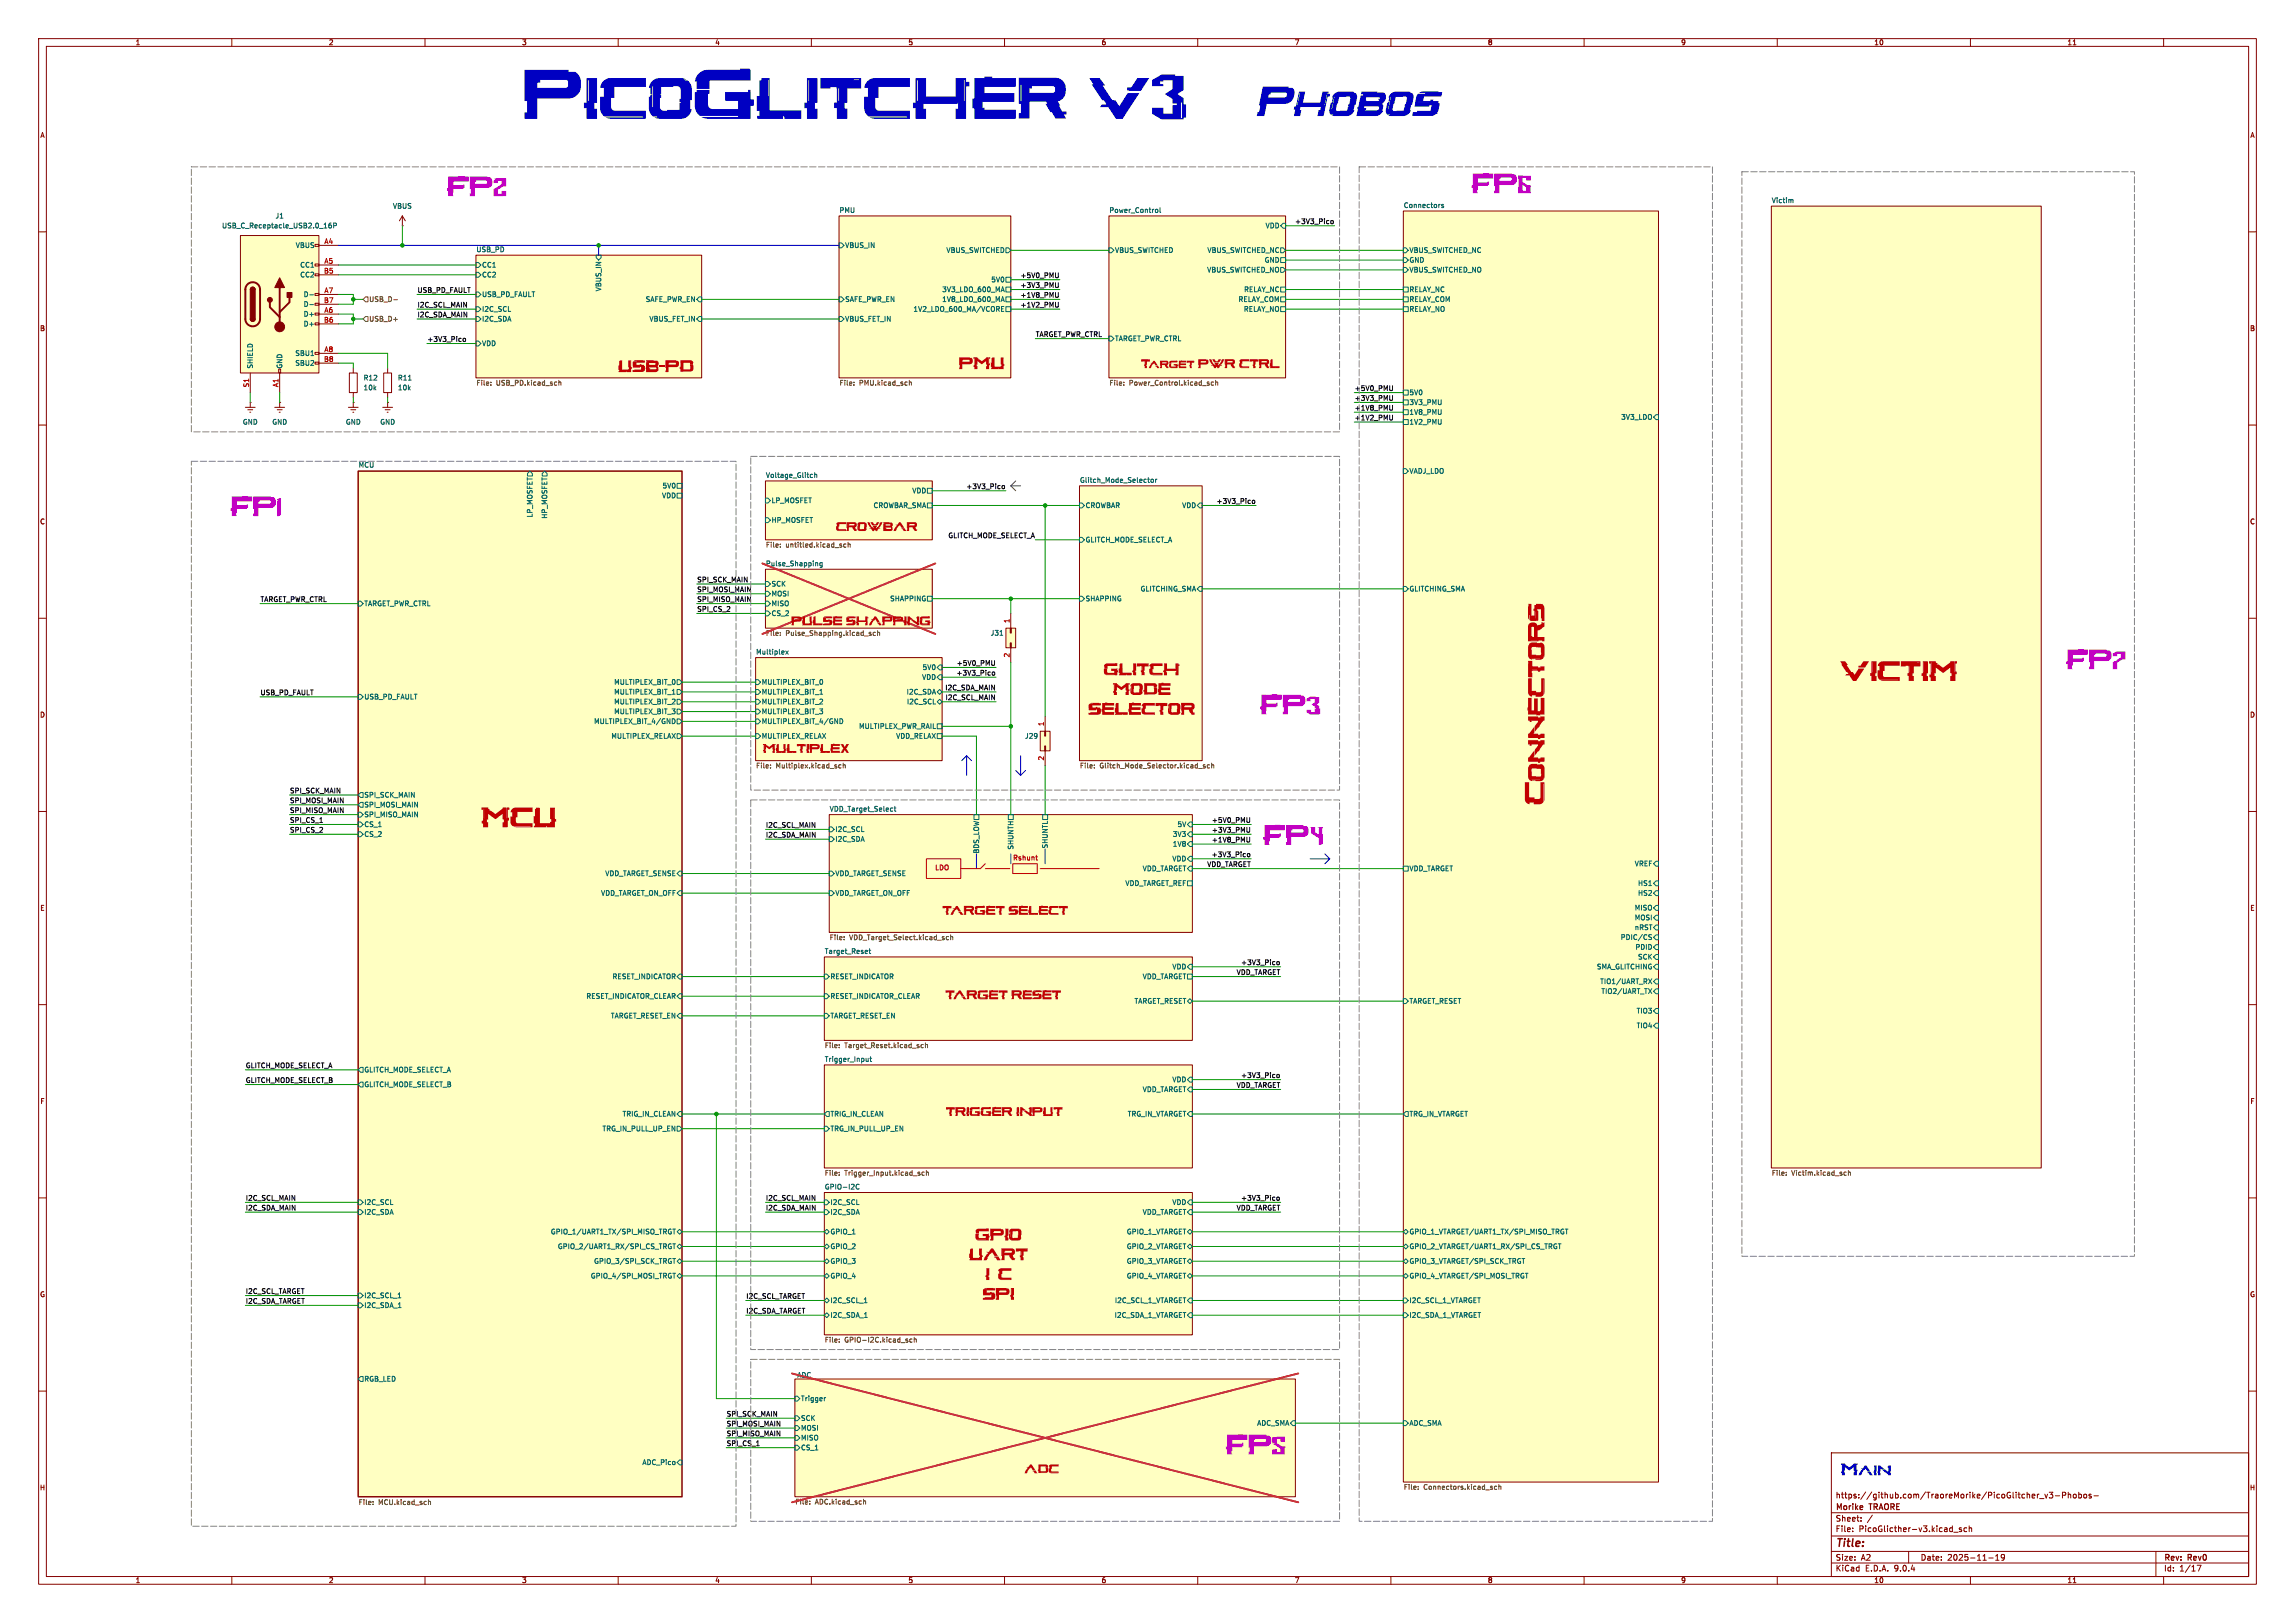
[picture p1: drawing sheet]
<svg xmlns="http://www.w3.org/2000/svg" width="297mm" height="210mm" viewBox="0 0 297 210" stroke-linecap="round" stroke-linejoin="round" font-family="sans-serif">
<defs><g id="words">
<g font-size="8.8" fill="#0000c2">
<text x="67.5" y="16.5">PicoGlitcher</text>
<text x="140.6" y="16.5">v3</text>
</g>
<text font-size="5.3" fill="#0000c2" x="162.4" y="15.7">Phobos</text>
<g font-size="3.5" fill="#c200c2">
<text x="57.7" y="25.8">FP2</text>
<text x="190.3" y="25.4">FP6</text>
<text x="29.7" y="67.2">FP1</text>
<text x="267.3" y="87">FP7</text>
<text x="162.9" y="92.9">FP3</text>
<text x="163.3" y="109.8">FP4</text>
<text x="158.5" y="188.6">FP5</text>
</g>
<g font-size="3.5" fill="#c20000">
<text x="238" y="88.6">VICTIM</text>
<text x="62.2" y="107.5">MCU</text>
<text x="200.3" y="104.2" transform="rotate(-90 200.3 104.2)">Connectors</text>
</g>
<g font-size="2.1" fill="#c20000">
<text x="79.9" y="48.4">USB-PD</text>
<text x="124" y="48">PMU</text>
<text x="142.8" y="87.6">GLITCH</text>
<text x="140.8" y="92.8">SELECTOR</text>
<text x="143.9" y="90.2">MODE</text>
<text x="126.1" y="160.8">GPIO</text>
<text x="125.3" y="163.3">UART</text>
<text x="127.1" y="168.5">SPI</text>
</g>
<text font-size="2.1" fill="#0000c2" x="238.2" y="191.2">Main</text>
<g font-size="1.6" fill="#c20000">
<text x="147.6" y="47.8">Target</text>
<text x="155" y="47.8">PWR</text>
<text x="160.3" y="47.8">CTRL</text>
<text x="108.1" y="68.9">CROWBAR</text>
<text x="102.4" y="81.1">PULSE</text>
<text x="109.4" y="81.1">SHAPPING</text>
<text x="98.7" y="97.6">MULTIPLEX</text>
<text x="121.9" y="118.6">TARGET</text>
<text x="130.5" y="118.6">SELECT</text>
<text x="122.3" y="129.5">TARGET</text>
<text x="130.8" y="129.5">RESET</text>
<text x="122.4" y="144.6">TRIGGER</text>
<text x="131.4" y="144.6">INPUT</text>
<text x="132.5" y="190.8">ADC</text>
</g>
<text font-size="1.4" fill="#840000" x="237.5" y="200.4">Title:</text>
<g font-size="1" fill="#840000">
<text x="237.5" y="197">Sheet:</text>
<text x="237.5" y="195.6">Morike</text>
<text x="237.5" y="194">https://github.com/TraoreMorike/PicoGlitcher_v3-Phobos-</text>
<text x="242" y="195.6">TRAORE</text>
<text x="237.5" y="203.4">KiCad</text>
<text x="237.5" y="202">Size:</text>
<text x="237.5" y="198.3">File:</text>
<text x="240.5" y="198.3">PicoGlicther-v3.kicad_sch</text>
<text x="240.8" y="202">A2</text>
<text x="241.4" y="203.4">E.D.A.</text>
<text x="245.2" y="203.4">9.0.4</text>
<text x="248.5" y="202">Date:</text>
<text x="252" y="202">2025-11-19</text>
<text x="280" y="202.1">Rev:</text>
<text x="280" y="203.4">Id:</text>
<text x="282" y="203.4">1/17</text>
<text x="283.2" y="202.1">Rev0</text>
</g>
<g font-size=".9" fill="#840000">
<text x="17.5" y="5.9">1</text>
<text x="42.5" y="5.9">2</text>
<text x="67.5" y="5.9">3</text>
<text x="92.5" y="5.9">4</text>
<text x="117.5" y="5.9">5</text>
<text x="142.5" y="5.9">6</text>
<text x="167.5" y="5.9">7</text>
<text x="192.5" y="5.9">8</text>
<text x="217.5" y="5.9">9</text>
<text x="242.5" y="5.9">10</text>
<text x="267.5" y="5.9">11</text>
<text x="5.2" y="17.9">A</text>
<text x="291.2" y="17.9">A</text>
<text x="5.1" y="42.9">B</text>
<text x="291.1" y="42.9">B</text>
<text x="5.1" y="67.9">C</text>
<text x="291.1" y="67.9">C</text>
<text x="5.1" y="92.9">D</text>
<text x="291.1" y="92.9">D</text>
<text x="5.2" y="117.9">E</text>
<text x="291.2" y="117.9">E</text>
<text x="5.2" y="142.9">F</text>
<text x="291.2" y="142.9">F</text>
<text x="5.1" y="167.9">G</text>
<text x="291.1" y="167.9">G</text>
<text x="5.1" y="192.9">H</text>
<text x="291.1" y="192.9">H</text>
<text x="17.5" y="204.9">1</text>
<text x="42.5" y="204.9">2</text>
<text x="67.5" y="204.9">3</text>
<text x="92.5" y="204.9">4</text>
<text x="117.5" y="204.9">5</text>
<text x="142.5" y="204.9">6</text>
<text x="167.5" y="204.9">7</text>
<text x="192.5" y="204.9">8</text>
<text x="217.5" y="204.9">9</text>
<text x="242.5" y="204.9">10</text>
<text x="267.5" y="204.9">11</text>
</g>
<g font-size=".9" fill="#006464">
<text x="28.7" y="29.6">USB_C_Receptacle_USB2.0_16P</text>
<text x="35.6" y="28.4">J1</text>
<text x="50.8" y="27.1">VBUS</text>
<text x="108.6" y="27.6">PMU</text>
<text x="143.5" y="27.6">Power_Control</text>
<text x="163.7" y="29.6">VDD</text>
<text x="181.6" y="26.9">Connectors</text>
<text x="229.2" y="26.3">Victim</text>
<text x="38.2" y="32.2">VBUS</text>
<text x="38.8" y="34.7">CC1</text>
<text x="38.8" y="36">CC2</text>
<text x="61.6" y="32.7">USB_PD</text>
<text x="62.3" y="34.7">CC1</text>
<text x="62.3" y="36">CC2</text>
<text x="109.3" y="32.2">VBUS_IN</text>
<text x="122.4" y="32.8">VBUS_SWITCHED</text>
<text x="144.2" y="32.8">VBUS_SWITCHED</text>
<text x="156.2" y="35.4">VBUS_SWITCHED_NO</text>
<text x="156.2" y="32.8">VBUS_SWITCHED_NC</text>
<text x="163.6" y="34.1">GND</text>
<text x="182.3" y="34.1">GND</text>
<text x="182.3" y="32.8">VBUS_SWITCHED_NC</text>
<text x="182.3" y="35.4">VBUS_SWITCHED_NO</text>
<text x="39.2" y="38.5">D-</text>
<text x="39.2" y="39.8">D-</text>
<text x="39.2" y="41.1">D+</text>
<text x="62.3" y="40.4">I2C_SCL</text>
<text x="62.3" y="41.7">I2C_SDA</text>
<text x="62.3" y="38.5">USB_PD_FAULT</text>
<text x="77.9" y="37.8" transform="rotate(-90 77.9 37.8)">VBUS_IN</text>
<text x="83.5" y="39.2">SAFE_PWR_EN</text>
<text x="84" y="41.7">VBUS_FET_IN</text>
<text x="109.3" y="41.7">VBUS_FET_IN</text>
<text x="109.3" y="39.2">SAFE_PWR_EN</text>
<text x="118.2" y="40.4">1V2_LDO_600_MA/VCORE</text>
<text x="121.9" y="39.2">1V8_LDO_600_MA</text>
<text x="121.9" y="37.9">3V3_LDO_600_MA</text>
<text x="128.2" y="36.6">5V0</text>
<text x="160.2" y="39.2">RELAY_COM</text>
<text x="160.9" y="40.4">RELAY_NO</text>
<text x="160.9" y="37.9">RELAY_NC</text>
<text x="182.3" y="39.2">RELAY_COM</text>
<text x="182.3" y="37.9">RELAY_NC</text>
<text x="182.3" y="40.4">RELAY_NO</text>
<text x="32.8" y="47.8" transform="rotate(-90 32.8 47.8)">SHIELD</text>
<text x="36.6" y="47.8" transform="rotate(-90 36.6 47.8)">GND</text>
<text x="38.2" y="46.2">SBU1</text>
<text x="38.2" y="47.4">SBU2</text>
<text x="39.2" y="42.3">D+</text>
<text x="62.3" y="44.9">VDD</text>
<text x="144.2" y="44.2">TARGET_PWR_CTRL</text>
<text x="47" y="50.6">10k</text>
<text x="47" y="49.3">R12</text>
<text x="51.4" y="50.6">10k</text>
<text x="51.4" y="49.3">R11</text>
<text x="182.3" y="51.2">5V0</text>
<text x="182.3" y="53.8">1V8_PMU</text>
<text x="182.3" y="52.5">3V3_PMU</text>
<text x="31.4" y="55">GND</text>
<text x="35.2" y="55">GND</text>
<text x="44.7" y="55">GND</text>
<text x="49.1" y="55">GND</text>
<text x="182.3" y="55">1V2_PMU</text>
<text x="209.7" y="54.4">3V3_LDO</text>
<text x="46.4" y="60.5">MCU</text>
<text x="85.6" y="64.6">VDD</text>
<text x="85.7" y="63.3">5V0</text>
<text x="99.1" y="61.9">Voltage_Glitch</text>
<text x="99.8" y="65.2">LP_MOSFET</text>
<text x="113" y="65.8">CROWBAR_SMA</text>
<text x="118" y="63.9">VDD</text>
<text x="139.7" y="62.5">Glitch_Mode_Selector</text>
<text x="140.4" y="65.8">CROWBAR</text>
<text x="152.9" y="65.8">VDD</text>
<text x="182.3" y="61.4">VADJ_LDO</text>
<text x="69" y="67" transform="rotate(-90 69 67)">LP_MOSFET</text>
<text x="70.9" y="67.2" transform="rotate(-90 70.9 67.2)">HP_MOSFET</text>
<text x="99.8" y="67.7">HP_MOSFET</text>
<text x="140.4" y="70.3">GLITCH_MODE_SELECT_A</text>
<text x="99.1" y="73.3">Pulse_Shapping</text>
<text x="99.8" y="77.3">MOSI</text>
<text x="99.8" y="76">SCK</text>
<text x="115.1" y="77.9">SHAPPING</text>
<text x="140.4" y="77.9">SHAPPING</text>
<text x="147.5" y="76.6">GLITCHING_SMA</text>
<text x="182.3" y="76.6">GLITCHING_SMA</text>
<text x="47.1" y="78.5">TARGET_PWR_CTRL</text>
<text x="99.8" y="79.8">CS_2</text>
<text x="99.8" y="78.5">MISO</text>
<text x="128.1" y="82.3">J31</text>
<text x="79.4" y="88.7">MULTIPLEX_BIT_0</text>
<text x="79.4" y="90">MULTIPLEX_BIT_1</text>
<text x="97.8" y="84.7">Multiplex</text>
<text x="98.5" y="88.7">MULTIPLEX_BIT_0</text>
<text x="98.5" y="90">MULTIPLEX_BIT_1</text>
<text x="117.3" y="90">I2C_SDA</text>
<text x="119.3" y="88.1">VDD</text>
<text x="119.3" y="86.8">5V0</text>
<text x="47.1" y="90.6">USB_PD_FAULT</text>
<text x="76.8" y="93.8">MULTIPLEX_BIT_4/GND</text>
<text x="79.1" y="95.7">MULTIPLEX_RELAX</text>
<text x="79.4" y="91.2">MULTIPLEX_BIT_2</text>
<text x="79.4" y="92.5">MULTIPLEX_BIT_3</text>
<text x="98.5" y="91.2">MULTIPLEX_BIT_2</text>
<text x="98.5" y="92.5">MULTIPLEX_BIT_3</text>
<text x="98.5" y="93.8">MULTIPLEX_BIT_4/GND</text>
<text x="98.5" y="95.7">MULTIPLEX_RELAX</text>
<text x="111.1" y="94.4">MULTIPLEX_PWR_RAIL</text>
<text x="115.9" y="95.7">VDD_RELAX</text>
<text x="117.3" y="91.2">I2C_SCL</text>
<text x="132.6" y="95.7">J29</text>
<text x="47.1" y="107.1">CS_1</text>
<text x="47.1" y="105.8">SPI_MISO_MAIN</text>
<text x="47.1" y="104.6">SPI_MOSI_MAIN</text>
<text x="47.1" y="103.3">SPI_SCK_MAIN</text>
<text x="107.3" y="105.1">VDD_Target_Select</text>
<text x="108" y="107.7">I2C_SCL</text>
<text x="152.3" y="107.1">5V</text>
<text x="47.1" y="108.4">CS_2</text>
<text x="78.3" y="113.5">VDD_TARGET_SENSE</text>
<text x="108" y="109">I2C_SDA</text>
<text x="108" y="113.5">VDD_TARGET_SENSE</text>
<text x="126.8" y="110.5" transform="rotate(-90 126.8 110.5)">BDS_LOW</text>
<text x="131.2" y="110" transform="rotate(-90 131.2 110)">SHUNTH</text>
<text x="135.7" y="109.8" transform="rotate(-90 135.7 109.8)">SHUNTL</text>
<text x="147.8" y="112.8">VDD_TARGET</text>
<text x="151.7" y="111.6">VDD</text>
<text x="151.7" y="109.7">1V8</text>
<text x="151.7" y="108.4">3V3</text>
<text x="182.3" y="112.8">VDD_TARGET</text>
<text x="211.5" y="112.2">VREF</text>
<text x="77.7" y="116">VDD_TARGET_ON_OFF</text>
<text x="108" y="116">VDD_TARGET_ON_OFF</text>
<text x="145.6" y="114.7">VDD_TARGET_REF</text>
<text x="211.5" y="117.9">MISO</text>
<text x="211.5" y="119.2">MOSI</text>
<text x="211.9" y="114.7">HS1</text>
<text x="211.9" y="116">HS2</text>
<text x="106.7" y="123.5">Target_Reset</text>
<text x="151.7" y="125.5">VDD</text>
<text x="206.6" y="125.5">SMA_GLITCHING</text>
<text x="209.7" y="121.7">PDIC/CS</text>
<text x="211.5" y="120.4">nRST</text>
<text x="211.6" y="123">PDID</text>
<text x="211.9" y="124.3">SCK</text>
<text x="75.8" y="129.3">RESET_INDICATOR_CLEAR</text>
<text x="79" y="131.9">TARGET_RESET_EN</text>
<text x="79.2" y="126.8">RESET_INDICATOR</text>
<text x="107.4" y="126.8">RESET_INDICATOR</text>
<text x="107.4" y="129.3">RESET_INDICATOR_CLEAR</text>
<text x="107.4" y="131.9">TARGET_RESET_EN</text>
<text x="146.8" y="130">TARGET_RESET</text>
<text x="147.8" y="126.8">VDD_TARGET</text>
<text x="182.3" y="130">TARGET_RESET</text>
<text x="207" y="127.4">TIO1/UART_RX</text>
<text x="207.2" y="128.7">TIO2/UART_TX</text>
<text x="211.7" y="131.2">TIO3</text>
<text x="106.7" y="137.4">Trigger_Input</text>
<text x="211.7" y="133.1">TIO4</text>
<text x="47.1" y="138.9">GLITCH_MODE_SELECT_A</text>
<text x="47.1" y="140.8">GLITCH_MODE_SELECT_B</text>
<text x="147.8" y="141.4">VDD_TARGET</text>
<text x="151.7" y="140.1">VDD</text>
<text x="77.9" y="146.5">TRG_IN_PULL_UP_EN</text>
<text x="80.5" y="144.6">TRIG_IN_CLEAN</text>
<text x="107.4" y="146.5">TRG_IN_PULL_UP_EN</text>
<text x="107.4" y="144.6">TRIG_IN_CLEAN</text>
<text x="145.9" y="144.6">TRG_IN_VTARGET</text>
<text x="182.3" y="144.6">TRG_IN_VTARGET</text>
<text x="106.7" y="153.9">GPIO-I2C</text>
<text x="47.1" y="156">I2C_SCL</text>
<text x="47.1" y="157.3">I2C_SDA</text>
<text x="71.2" y="159.8">GPIO_1/UART1_TX/SPI_MISO_TRGT</text>
<text x="72.1" y="161.7">GPIO_2/UART1_RX/SPI_CS_TRGT</text>
<text x="107.4" y="159.8">GPIO_1</text>
<text x="107.4" y="161.7">GPIO_2</text>
<text x="107.4" y="156">I2C_SCL</text>
<text x="107.4" y="157.3">I2C_SDA</text>
<text x="145.8" y="159.8">GPIO_1_VTARGET</text>
<text x="145.8" y="161.7">GPIO_2_VTARGET</text>
<text x="147.8" y="157.3">VDD_TARGET</text>
<text x="151.7" y="156">VDD</text>
<text x="182.3" y="159.8">GPIO_1_VTARGET/UART1_TX/SPI_MISO_TRGT</text>
<text x="182.3" y="161.7">GPIO_2_VTARGET/UART1_RX/SPI_CS_TRGT</text>
<text x="76.4" y="165.5">GPIO_4/SPI_MOSI_TRGT</text>
<text x="76.8" y="163.6">GPIO_3/SPI_SCK_TRGT</text>
<text x="107.4" y="163.6">GPIO_3</text>
<text x="107.4" y="165.5">GPIO_4</text>
<text x="145.8" y="163.6">GPIO_3_VTARGET</text>
<text x="145.8" y="165.5">GPIO_4_VTARGET</text>
<text x="182.3" y="163.6">GPIO_3_VTARGET/SPI_SCK_TRGT</text>
<text x="182.3" y="165.5">GPIO_4_VTARGET/SPI_MOSI_TRGT</text>
<text x="47.1" y="168.1">I2C_SCL_1</text>
<text x="47.1" y="169.3">I2C_SDA_1</text>
<text x="107.4" y="168.7">I2C_SCL_1</text>
<text x="107.4" y="170.6">I2C_SDA_1</text>
<text x="144.2" y="170.6">I2C_SDA_1_VTARGET</text>
<text x="144.2" y="168.7">I2C_SCL_1_VTARGET</text>
<text x="182.3" y="168.7">I2C_SCL_1_VTARGET</text>
<text x="182.3" y="170.6">I2C_SDA_1_VTARGET</text>
<text x="47.1" y="178.9">RGB_LED</text>
<text x="103.1" y="178.3">ADC</text>
<text x="103.6" y="185.2">MOSI</text>
<text x="103.6" y="183.9">SCK</text>
<text x="103.6" y="181.4">Trigger</text>
<text x="162.6" y="184.6">ADC_SMA</text>
<text x="182.3" y="184.6">ADC_SMA</text>
<text x="83.1" y="189.7">ADC_Pico</text>
<text x="103.6" y="187.8">CS_1</text>
<text x="103.6" y="186.5">MISO</text>
</g>
<g font-size=".9" fill="#0f0f0f">
<text x="167.5" y="29">+3V3_Pico</text>
<text x="54" y="39.8">I2C_SCL_MAIN</text>
<text x="54" y="37.9">USB_PD_FAULT</text>
<text x="54" y="41.1">I2C_SDA_MAIN</text>
<text x="132" y="36">+5V0_PMU</text>
<text x="132" y="37.3">+3V3_PMU</text>
<text x="132" y="38.6">+1V8_PMU</text>
<text x="132" y="39.8">+1V2_PMU</text>
<text x="55.2" y="44.3">+3V3_Pico</text>
<text x="134" y="43.6">TARGET_PWR_CTRL</text>
<text x="175.3" y="50.6">+5V0_PMU</text>
<text x="175.3" y="51.9">+3V3_PMU</text>
<text x="175.3" y="53.2">+1V8_PMU</text>
<text x="175.3" y="54.4">+1V2_PMU</text>
<text x="125" y="63.3">+3V3_Pico</text>
<text x="157.4" y="65.2">+3V3_Pico</text>
<text x="122.7" y="69.7">GLITCH_MODE_SELECT_A</text>
<text x="33.7" y="77.9">TARGET_PWR_CTRL</text>
<text x="90.2" y="76.7">SPI_MOSI_MAIN</text>
<text x="90.2" y="77.9">SPI_MISO_MAIN</text>
<text x="90.2" y="75.4">SPI_SCK_MAIN</text>
<text x="90.2" y="79.2">SPI_CS_2</text>
<text x="33.7" y="90">USB_PD_FAULT</text>
<text x="122.3" y="89.4">I2C_SDA_MAIN</text>
<text x="123.7" y="87.5">+3V3_Pico</text>
<text x="123.8" y="86.2">+5V0_PMU</text>
<text x="122.3" y="90.6">I2C_SCL_MAIN</text>
<text x="37.5" y="104">SPI_MOSI_MAIN</text>
<text x="37.5" y="107.8">SPI_CS_2</text>
<text x="37.5" y="105.2">SPI_MISO_MAIN</text>
<text x="37.5" y="106.5">SPI_CS_1</text>
<text x="37.5" y="102.7">SPI_SCK_MAIN</text>
<text x="99.1" y="107.1">I2C_SCL_MAIN</text>
<text x="156.8" y="106.5">+5V0_PMU</text>
<text x="156.8" y="107.8">+3V3_PMU</text>
<text x="99.1" y="108.4">I2C_SDA_MAIN</text>
<text x="156.2" y="112.2">VDD_TARGET</text>
<text x="156.7" y="111">+3V3_Pico</text>
<text x="156.8" y="109">+1V8_PMU</text>
<text x="160.6" y="124.9">+3V3_Pico</text>
<text x="160" y="126.2">VDD_TARGET</text>
<text x="31.7" y="138.3">GLITCH_MODE_SELECT_A</text>
<text x="31.7" y="140.2">GLITCH_MODE_SELECT_B</text>
<text x="160" y="140.8">VDD_TARGET</text>
<text x="160.6" y="139.5">+3V3_Pico</text>
<text x="31.7" y="155.4">I2C_SCL_MAIN</text>
<text x="99.1" y="155.4">I2C_SCL_MAIN</text>
<text x="160.6" y="155.4">+3V3_Pico</text>
<text x="31.7" y="156.7">I2C_SDA_MAIN</text>
<text x="99.1" y="156.7">I2C_SDA_MAIN</text>
<text x="160" y="156.7">VDD_TARGET</text>
<text x="31.7" y="167.5">I2C_SCL_TARGET</text>
<text x="31.7" y="168.7">I2C_SDA_TARGET</text>
<text x="96.5" y="168.1">I2C_SCL_TARGET</text>
<text x="96.5" y="170">I2C_SDA_TARGET</text>
<text x="94" y="185.9">SPI_MISO_MAIN</text>
<text x="94" y="183.3">SPI_SCK_MAIN</text>
<text x="94" y="184.6">SPI_MOSI_MAIN</text>
<text x="94" y="187.2">SPI_CS_1</text>
</g>
<g font-size=".9" fill="#a90000">
<text x="41.9" y="35.4">B5</text>
<text x="41.9" y="31.6">A4</text>
<text x="41.9" y="34.2">A5</text>
<text x="41.9" y="39.2">B7</text>
<text x="41.9" y="41.8">B6</text>
<text x="41.9" y="38">A7</text>
<text x="41.9" y="40.5">A6</text>
<text x="41.9" y="46.9">B8</text>
<text x="41.9" y="45.6">A8</text>
<text x="32.3" y="50.2" transform="rotate(-90 32.3 50.2)">S1</text>
<text x="36.1" y="50.2" transform="rotate(-90 36.1 50.2)">A1</text>
<text x="130.7" y="80.7" transform="rotate(-90 130.7 80.7)">1</text>
<text x="130.7" y="85.1" transform="rotate(-90 130.7 85.1)">2</text>
<text x="135.1" y="94" transform="rotate(-90 135.1 94)">1</text>
<text x="135.1" y="98.5" transform="rotate(-90 135.1 98.5)">2</text>
</g>
<g font-size=".9" fill="#725600">
<text x="47.7" y="39.2">USB_D-</text>
<text x="47.7" y="41.7">USB_D+</text>
<text x="61.6" y="50.1">File:</text>
<text x="64.2" y="50.1">USB_PD.kicad_sch</text>
<text x="108.6" y="50.1">File:</text>
<text x="111.2" y="50.1">PMU.kicad_sch</text>
<text x="143.5" y="50.1">File:</text>
<text x="146.1" y="50.1">Power_Control.kicad_sch</text>
<text x="99.1" y="71">File:</text>
<text x="101.7" y="71">untitled.kicad_sch</text>
<text x="99.1" y="82.4">File:</text>
<text x="101.7" y="82.4">Pulse_Shapping.kicad_sch</text>
<text x="97.8" y="99.6">File:</text>
<text x="100.4" y="99.6">Multiplex.kicad_sch</text>
<text x="139.7" y="99.6">File:</text>
<text x="142.3" y="99.6">Glitch_Mode_Selector.kicad_sch</text>
<text x="107.3" y="121.8">File:</text>
<text x="109.9" y="121.8">VDD_Target_Select.kicad_sch</text>
<text x="106.7" y="135.8">File:</text>
<text x="109.3" y="135.8">Target_Reset.kicad_sch</text>
<text x="106.7" y="152.3">File:</text>
<text x="109.3" y="152.3">Trigger_Input.kicad_sch</text>
<text x="229.2" y="152.3">File:</text>
<text x="231.8" y="152.3">Victim.kicad_sch</text>
<text x="106.7" y="173.9">File:</text>
<text x="109.3" y="173.9">GPIO-I2C.kicad_sch</text>
<text x="46.4" y="194.9">File:</text>
<text x="49" y="194.9">MCU.kicad_sch</text>
<text x="102.9" y="194.8">File:</text>
<text x="105.5" y="194.8">ADC.kicad_sch</text>
<text x="181.6" y="192.9">File:</text>
<text x="184.2" y="192.9">Connectors.kicad_sch</text>
</g>
<g font-size=".9" fill="#c20000">
<text x="121" y="112.7">LDO</text>
<text x="131" y="111.4">Rshunt</text>
</g>
</g></defs>
<g fill="none" stroke="#840000" stroke-width=".13">
<path d="M5 5h287v200h-287zM6 6h285v198h-285zM30 5v1M55 5v1M80 5v1M105 5v1M130 5v1M155 5v1M180 5v1M205 5v1M230 5v1M255 5v1"/>
<path d="M268.3 5.8h.4M280 5v1M5 30h1M52.1 29.2h.1M52.1 27.9l-.4 .7M52.1 27.9l.4 .7M52.1 27.9v1.3M61.6 33h29.2v15.9h-29.2zM108.6 27.9h22.2v21h-22.2zM143.5 27.9h22.9v21h-22.9zM181.6 27.3h33v164.5h-33zM229.2 26.7h35v124.4h-35z"/>
<path d="M291 30h1M5 55h1M45.1 52.7h1.3M45.4 53h.6M45.7 53.3h.1M45.7 52.1h.1M45.7 52.1v.6M291 55h1M99.1 73.7h21.5v7.6h-21.5zM99.1 62.2h21.5v7.7h-21.5zM139.7 62.9h15.9v35.5h-15.9zM5 80h1"/>
<path d="M97.8 85.1h24.1v13.3h-24.1zM291 80h1M5 105h1M107.3 105.4h47v15.3h-47zM291 105h1M5 130h1M106.7 123.8h47.6v10.8h-47.6zM106.7 137.8h47.6v13.3h-47.6zM291 130h1M5 155h1M106.7 154.3h47.6v18.4h-47.6zM291 155h1"/>
<path d="M102.9 178.4h64.7v15.3h-64.7zM5 180h1M237 188h54v16h-54zM237 198.7h54M237 195.7h54M239.8 198.1v.1M239.8 197.7v.1M240.8 196.8h.1M240.8 196.4h.1M242.3 196.1l-.6 .9M252.8 198.3h.6M253.8 197.7h-.1l-.1 .1v.1l.2 .1v.2h-.2"/>
<path d="M254.5 197.7h-.2l-.1 .1v.4h.3M254.8 197.8l.3-.1 .1 .5M254.8 197.4v.8M263.9 193.9h.6M264.6 193.3l.2 .5 .2-.5M265.2 193.1h.5l-.3 .3h.2v.4h-.1h-.3M266 193.6h.6M266.9 193.5l.4-.1v-.2l-.4-.1v.7M267.7 193.1v.7M267.7 193.4h.2l.1 .4M268.3 193.4l.1-.1 .3 .1-.1 .4h-.3zM269 193.4l.2-.1 .2 .2-.1 .3h-.3"/>
<path d="M269 193.1v.7M269.7 193.4l.1-.1 .2 .1v.4h-.3zM270.6 193.4l-.2-.1-.1 .1 .1 .2h.2v.2h-.3M271 193.6h.6M291 180h1M30 204v1M55 204v1M80 204v1M105 204v1M130 204v1M155 204v1M180 204v1"/>
<path d="M205 204v1M230 204v1M237 202.2h54M237 200.7h54M247 200.7v1.5M255 204v1M257.4 201.6h.5M258.3 201.9h.4M258.3 201.4l.2-.3v.8M259.4 201.5l-.1 .1h-.2l-.1-.4 .3-.1 .1 .2v.4l-.1 .2h-.2M268.3 204.8h.4M279 200.7v3.3"/>
<path d="M280 204v1M284.3 202.5h.5l-.3 .8"/>
</g>
<g fill="#ffffc2" stroke="#ffffc2" stroke-width=".13">
<path d="M102.9 178.4h64.7v15.3h-64.7z"/>
<path d="M99.1 73.7h21.5v7.6h-21.5z"/>
<path d="M99.1 62.2h21.5v7.7h-21.5z"/>
<path d="M106.7 123.8h47.6v10.8h-47.6z"/>
<path d="M139.7 62.9h15.9v35.5h-15.9z"/>
<path d="M97.8 85.1h24.1v13.3h-24.1z"/>
<path d="M46.4 61h41.9v132.7h-41.9z"/>
<path d="M61.6 33h29.2v15.9h-29.2z"/>
<path d="M143.5 27.9h22.9v21h-22.9z"/>
<path d="M108.6 27.9h22.2v21h-22.2z"/>
<path d="M106.7 137.8h47.6v13.3h-47.6z"/>
<path d="M107.3 105.4h47v15.3h-47z"/>
<path d="M106.7 154.3h47.6v18.4h-47.6z"/>
<path d="M181.6 27.3h33v164.5h-33z"/>
<path d="M229.2 26.7h35v124.4h-35z"/>
</g>
<path d="M98.7 72.9l22.3 9.1M121 72.9l-22.3 9.1M102.5 177.7l65.5 16.7M168 177.7l-65.5 16.7" fill="none" stroke="#e12e31" stroke-width=".23"/>
<g fill="none" stroke="#006464" stroke-width=".13">
<path d="M61.6 34h.3l.3 .3-.3 .3h-.3zM61.6 35.2h.3l.3 .4-.3 .3h-.3zM61.6 39.7h.3l.3 .3-.3 .3h-.3zM61.6 37.8h.3l.3 .3-.3 .3h-.3zM77.2 33h.6v.3l-.3 .4-.3-.4zM90.5 38.4h.3v.7h-.3l-.3-.4zM108.6 31.4h.3l.3 .4-.3 .3h-.3zM108.6 38.4h.3l.3 .3-.3 .4h-.3zM129.6 40h.2M129.6 38.8h.3M129.6 37.6h.3M129.8 38.4l.2 .6"/>
<path d="M129.8 37.1l.2 .7M129.9 39.7h-.3v.6h.3M130.2 32.1h.3l.3 .3-.3 .3h-.3zM130.2 35.9h.6v.6h-.6zM130.2 39.7h.6v.6h-.6zM130.2 38.4h.6v.7h-.6zM130.2 37.1h.6v.7h-.6zM143.5 32.1h.3l.3 .3-.3 .3h-.3zM149.6 27.1h.1l.1 .1v.2l-.2 .1M150.1 26.9v.5l.1 .1M165.7 33.3h.7v.7h-.7zM165.7 38.4h.7v.7h-.7z"/>
<path d="M165.7 37.1h.7v.7h-.7zM165.7 39.7h.7v.6h-.7zM165.7 32.1h.4l.3 .3-.3 .3h-.4zM165.7 34.6h.4l.3 .3-.3 .3h-.4zM166.1 28.9h.3v.6h-.3l-.4-.3zM181.6 33.3h.3l.3 .4-.3 .3h-.3zM181.6 38.4h.6v.7h-.6zM181.6 37.1h.6v.7h-.6zM181.6 39.7h.6v.6h-.6zM181.6 32.1h.3l.3 .3-.3 .3h-.3zM181.6 34.6h.3l.3 .3-.3 .3h-.3zM186.8 26.5l-.2-.1v.1l.2 .2v.1h-.2"/>
<path d="M231.9 25.8l.1 .1v.3M61.6 41h.3l.3 .3-.3 .3h-.3zM61.6 44.1h.3l.3 .4-.3 .3h-.3zM90.5 41h.3v.6h-.3l-.3-.3zM108.6 41h.3l.3 .3-.3 .3h-.3zM143.5 43.5h.3l.3 .3-.3 .3h-.3zM181.6 50.5h.6v.6h-.6zM181.6 54.3h.6v.6h-.6zM181.6 53h.6v.7h-.6zM181.6 51.8h.6v.6h-.6zM214.3 53.7h.3v.6h-.3l-.3-.3zM46.4 77.8h.3l.3 .3-.3 .3h-.3z"/>
<path d="M68.6 61l.3 .3v.3h-.6v-.3zM70.2 61.3l.3-.3 .3 .3v.3h-.6zM87.6 62.5h.7v.7h-.7zM87.6 63.8h.7v.7h-.7zM99.1 79.1h.3l.3 .3-.3 .3h-.3zM99.1 77.8h.3l.3 .3-.3 .3h-.3zM99.1 76.5h.3l.3 .3-.3 .4h-.3zM99.1 75.2h.3l.3 .4-.3 .3h-.3zM99.1 67h.3l.3 .3-.3 .3h-.3zM99.1 64.5h.3l.3 .3-.3 .3h-.3zM105 61.4h.2M105.2 61.8h-.2"/>
<path d="M105.4 61.4h.3v.4M105.4 61.2v.6M105.7 72.8l.1 .1v.3M106.4 72.8v.5l-.1 .1h-.2M106.4 72.8h-.2l-.1 .1 .1 .3h.2M120 77.2h.6v.6h-.6zM120 65.1h.6v.6h-.6zM120 63.2h.6v.6h-.6zM139.7 65.1h.3l.3 .3-.3 .3h-.3zM139.7 69.5h.3l.3 .4-.3 .3h-.3zM139.7 77.2h.3l.3 .3-.3 .3h-.3zM148.5 62h.3"/>
<path d="M148.7 62.4h.1M149 62.1h.2v.3h-.2zM149.5 62v.4M149.7 62l-.2 .1M154.9 76.2l.4-.3h.3v.6h-.3zM154.9 65.4l.4-.3h.3v.6h-.3zM181.6 60.6h.3l.3 .4-.3 .3h-.3zM181.6 75.9h.3l.3 .3-.3 .3h-.3zM46.4 89.9h.3l.3 .3-.3 .3h-.3zM87 93a.32 .32 0 0 1 .4 .3 .32 .32 0 0 1-.4 .3M87 89.8h.4M87.6 87.9h.3l.4 .4-.4 .3h-.3z"/>
<path d="M87.6 89.2h.3l.4 .3-.4 .4h-.3zM87.6 90.5h.3l.4 .3-.4 .3h-.3zM87.6 91.8h.3l.4 .3-.4 .3h-.3zM87.6 93h.3l.4 .3-.4 .4h-.3zM87.6 94.9h.3l.4 .4-.4 .3h-.3zM97.8 87.9h.3l.3 .4-.3 .3h-.3zM97.8 89.2h.3l.3 .3-.3 .4h-.3zM97.8 90.5h.3l.3 .3-.3 .3h-.3zM97.8 91.8h.3l.3 .3-.3 .3h-.3zM97.8 93h.3l.3 .3-.3 .4h-.3zM97.8 94.9h.3l.3 .4-.3 .3h-.3zM101.7 84.2l.3 .5"/>
<path d="M102 84.2l-.3 .5M106.1 89.8h.4M108.7 93a.32 .32 0 0 1 .4 .3 .32 .32 0 0 1-.4 .3M121.3 90.8l.3-.3 .3 .3-.3 .3zM121.3 89.5l.3-.3 .3 .3-.3 .4zM121.3 93.7h.6v.6h-.6zM121.3 94.9h.6v.7h-.6zM121.6 86h.3v.7h-.3l-.3-.3zM121.6 87.3h.3v.6h-.3l-.3-.3zM46.4 106.4h.3l.3 .3-.3 .3h-.3zM46.4 107.6h.3l.3 .4-.3 .3h-.3zM46.4 105.1h.3l.3 .3-.3 .3h-.3z"/>
<path d="M46.7 103.8h.3v.7h-.3l-.3-.4zM46.7 102.6h.3v.6h-.3l-.3-.3zM87.6 113l.3-.3h.4v.6h-.4zM87.9 115.3h.4v.6h-.4l-.3-.3zM107.3 107h.3l.3 .3-.3 .3h-.3zM107.3 108.3h.3l.3 .3-.3 .3h-.3zM107.3 115.3h.3l.3 .3-.3 .3h-.3zM107.3 112.7h.3l.3 .3-.3 .3h-.3zM115.5 104.5v.1M115.5 104.9v.1M115.7 104.5h.3M115.8 104.3v.6l.2 .1"/>
<path d="M126 105.4h.7v.6h-.7zM130.5 105.4h.6v.6h-.6zM134.9 105.4h.7v.6h-.7zM153.7 114h.6v.6h-.6zM154 108.9h.3v.6h-.3l-.3-.3zM154 107.6h.3v.7h-.3l-.3-.3zM154 106.4h.3v.6h-.3l-.3-.3zM154 110.8h.3v.6h-.3l-.3-.3zM154 112.1h.3v.6h-.3l-.3-.3zM181.6 112.1h.6v.6h-.6zM214.3 114h.3v.6h-.3l-.3-.3zM214.3 115.3h.3v.6h-.3l-.3-.3z"/>
<path d="M214.3 117.2h.3v.6h-.3l-.3-.3zM214.3 118.4h.3v.7h-.3l-.3-.4zM214.3 119.7h.3v.6h-.3l-.3-.3zM214.3 111.4h.3v.7h-.3l-.3-.3zM46.7 138.1h.3v.6h-.3l-.3-.3zM87.6 131.4l.3-.3h.4v.7h-.4zM87.9 126h.4v.7h-.4l-.3-.3zM87.9 128.6h.4v.6h-.4l-.3-.3zM106.7 126h.3l.3 .4-.3 .3h-.3zM106.7 128.6h.3l.3 .3-.3 .3h-.3zM106.7 131.1h.3l.3 .3-.3 .4h-.3zM112.4 136.9v.5"/>
<path d="M112.4 137.3l-.2 .1M112.4 123h.3M112.5 122.8v.5l.2 .1M112.6 136.9h.2M112.7 136.7v.6l.1 .1M153.7 129.5l.3-.3 .3 .3-.3 .4zM153.7 126h.6v.7h-.6zM154 124.8h.3v.6h-.3l-.3-.3zM154 139.4h.3v.6h-.3l-.3-.3zM181.6 129.2h.3l.3 .3-.3 .4h-.3zM213.3 126.7l.5 .6M213.3 127.9l.5 .7"/>
<path d="M213.5 121.2l.2 .1v.2l-.2 .1M213.5 120.9l.2 .1M213.8 126.7l-.5 .6M213.8 127.9l-.5 .7M214.3 121h.3v.6h-.3l-.3-.3zM214.3 122.2h.3v.7h-.3l-.3-.3zM214.3 123.5h.3v.6h-.3l-.3-.3zM214.3 124.8h.3v.6h-.3l-.3-.3zM214.3 126.7h.3v.6h-.3l-.3-.3zM214.3 128h.3v.6h-.3l-.3-.3zM214.3 130.5h.3v.6h-.3l-.3-.3zM214.3 132.4h.3v.6h-.3l-.3-.3z"/>
<path d="M46.4 155.3h.3l.3 .3-.3 .3h-.3zM46.4 156.5h.3l.3 .3-.3 .4h-.3zM46.7 140h.3v.7h-.3l-.3-.4zM86.8 159.4h.1v.2l-.1 .1M86.8 159v.1M87.1 159h.3M87.2 159v.7M87.6 145.7h.3l.4 .4-.4 .3h-.3zM87.6 159.4l.3-.3 .4 .3-.4 .3zM87.9 143.8h.4v.7h-.4l-.3-.4zM106.7 145.7h.3l.3 .4-.3 .3h-.3zM106.7 159.4l.3-.3 .3 .3-.3 .3z"/>
<path d="M106.7 155.3h.3l.3 .3-.3 .3h-.3zM106.7 156.5h.3l.3 .3-.3 .4h-.3zM107 143.8h.3v.7h-.3l-.3-.4zM110.8 153.7l.2 .2 .2-.1M111.2 153.3l-.2-.1-.2 .2M153.7 159.4l.3-.3 .3 .3-.3 .3zM154 143.8h.3v.7h-.3l-.3-.4zM154 140.7h.3v.6h-.3l-.3-.3zM154 155.3h.3v.6h-.3l-.3-.3zM154 156.5h.3v.7h-.3l-.3-.4zM181.6 159.4l.3-.3 .3 .3-.3 .3zM181.9 143.8h.3v.7h-.3l-.3-.4z"/>
<path d="M202.6 159h.3M202.7 159v.7M46.4 167.3h.3l.3 .3-.3 .4h-.3zM46.4 168.6h.3l.3 .3-.3 .3h-.3zM46.7 178.1h.3v.7h-.3l-.3-.4zM51.5 167.9h.4M51.6 169.2h.3M86.7 160.9l.1 .1M86.8 161.3h.1v.2l-.1 .1M87.1 160.9h.3M87.1 162.8h.3M87.1 164.8h.3"/>
<path d="M87.2 160.9v.7M87.2 162.8v.7M87.2 164.8v.6M87.6 161.3l.3-.3 .4 .3-.4 .3zM87.6 163.2l.3-.3 .4 .3-.4 .3zM87.6 165.1l.3-.3 .4 .3-.4 .3zM106.7 161.3l.3-.3 .3 .3-.3 .3zM106.7 163.2l.3-.3 .3 .3-.3 .3zM106.7 165.1l.3-.3 .3 .3-.3 .3zM106.7 168.3l.3-.3 .3 .3-.3 .3zM106.7 170.2l.3-.3 .3 .3-.3 .3zM111.8 168.6h.4"/>
<path d="M111.9 170.5h.3M153.7 161.3l.3-.3 .3 .3-.3 .3zM153.7 163.2l.3-.3 .3 .3-.3 .3zM153.7 165.1l.3-.3 .3 .3-.3 .3zM154 168h.3v.6h-.3l-.3-.3zM154 169.9h.3v.6h-.3l-.3-.3zM181.6 168h.3l.3 .3-.3 .3h-.3zM181.6 169.9h.3l.3 .3-.3 .3h-.3zM181.6 161.3l.3-.3 .3 .3-.3 .3zM181.6 163.2l.3-.3 .3 .3-.3 .3zM181.6 165.1l.3-.3 .3 .3-.3 .3zM201.7 160.9h.3"/>
<path d="M201.8 160.9v.7M87.6 189.2l.3-.3h.4v.6h-.4zM102.9 187h.3l.3 .3-.3 .3h-.3zM102.9 185.7h.3l.3 .4-.3 .3h-.3zM102.9 184.5h.3l.3 .3-.3 .3h-.3zM102.9 183.2h.3l.3 .3-.3 .3h-.3zM102.9 180.7h.3l.3 .3-.3 .3h-.3zM106.9 180.8l-.2 .1M167.3 183.8h.3v.7h-.3l-.3-.3zM181.6 183.8h.3l.3 .4-.3 .3h-.3z"/>
</g>
<g fill="none" stroke="#725600" stroke-width=".13">
<path d="M63.5 49.8h.1M63.5 49.5h.1M72.3 49.2v.6M72.3 49.5h.3v.3M110.5 49.8h.1M110.5 49.5h.1M117.7 49.5h.2v.3M117.7 49.2v.6M145.4 49.5h.1M145.4 49.8h.1M156.3 49.4l.2 .1M156.3 49.6l.2 .2h-.2"/>
<path d="M157 49.5l-.1-.1-.2 .1 .1 .3h.2M157.3 49.5h.3v.3M157.3 49.2v.6M101 70.4v.1M101 70.7v.1M109.5 70.4h-.2l-.1 .1v.3h.3M109.8 70.4h.2v.4M109.8 70.2v.6M99.7 99.3v.1M99.7 99h.1M101 82.2h.1M101 81.8v.1"/>
<path d="M108.8 99h-.1l-.2 .1 .1 .2h.2M109.1 99h.3v.4M109.1 98.7v.7M112.5 82l.2 .1-.2 .1M112.5 81.8h.2M113.3 81.8h-.2l-.1 .1v.3h.3M113.6 81.9l.2-.1v.4M113.6 81.6v.6M141.6 99.3v.1M141.6 99h.1M155.1 99.4h.5M156 99h-.2h-.1l.3 .2v.1h-.3"/>
<path d="M156.5 99h-.1l-.2 .1 .1 .2h.2M156.8 99h.2l.1 .4M156.8 98.7v.7M108.6 135.5v.1M108.6 135.2h.1M109.2 121.5v.1M109.2 121.2v.1M119.5 135.2h-.2l-.1 .1v.2h.3M119.8 135.2h.2v.4M119.8 134.9v.7M122.8 121.2h-.2l-.1 .1v.3h.3M123 121.2h.3v.4"/>
<path d="M123 121v.6M108.6 151.7v.1M108.6 152v.1M119 151.9l.1 .1-.1 .1M119 151.7h.1M119.6 151.7h-.2l-.1 .1 .1 .3h.2M119.9 151.7h.2l.1 .4M119.9 151.4v.7M231.2 152v.1M231.2 151.7v.1M238.7 152l.2 .1M238.9 151.7h-.2"/>
<path d="M239.2 151.7h.2l.1 .4M239.2 151.4v.7M108.6 173.3h.1M108.6 173.6v.1M118 173.3h-.1l-.2 .1 .1 .2h.2M118.3 173.3h.3v.4M118.3 173v.7M48.3 194.6v.1M48.3 194.3v.1M55.4 194.1v.6M55.4 194.3h.3v.4M104.8 194.6h.1"/>
<path d="M104.8 194.2v.1M111.7 194.3l.3-.1v.4M183.5 192.7h.1M183.5 192.3v.1M193.7 192.3h-.2l-.1 .1 .1 .3h.2M194 192.4l.2-.1v.4M194 192.1v.6"/>
</g>
<path d="M46.4 61h41.9v132.7h-41.9z" fill="none" stroke="#840000" stroke-width=".19"/>
<path d="M134.6 94.6h1.3v2.6h-1.3z" fill="#ffffc2"/>
<g fill="none" stroke="#840000" stroke-width=".13">
<path d="M31.7 52.7h1.3M32.1 53h.6M32.3 53.3h.1M32.4 52.1h.1M32.4 52.1v.6M45.2 48.3h1v2.5h-1zM45.7 47.6v.7M45.7 50.8v.6M49.7 48.3h1v2.5h-1zM50.2 47.6v.7M50.2 50.8v.6M134.6 94.6h1.3v2.6h-1.3z"/>
<path d="M135.2 94.6h.1v.7h-.1zM135.2 96.5h.1v.7h-.1zM135.3 92.7v1.9M135.3 97.2v1.9"/>
</g>
<path d="M52.9 49.2h.3" fill="none" stroke="#006464" stroke-width=".13"/>
<path d="M130.2 81.3h1.2v2.5h-1.2z" fill="#ffffc2"/>
<g fill="none" stroke="#840000" stroke-width=".13">
<path d="M35.6 52.7h1.2M35.9 53h.6M36.1 53.3h.2M36.2 52.1h.1M36.2 52.1v.6M49.5 52.7h1.3M49.8 53h.7M50.1 53.3h.1M50.2 52.1h.1M50.2 52.1v.6M130.8 79.4v1.9M130.2 81.3h1.2v2.5h-1.2z"/>
<path d="M130.7 81.3h.2v.6h-.2zM130.7 83.2h.2v.6h-.2zM130.8 83.8v1.9"/>
</g>
<path d="M129.4 82.2h.4" fill="none" stroke="#006464" stroke-width=".13"/>
<path d="M31.1 30.5h10.2v17.8h-10.2z" fill="#ffffc2"/>
<g fill="none" stroke="#840000" stroke-width=".13">
<path d="M31.1 30.5h10.2v17.8h-10.2zM32.4 37.5l.1-.3 .2-.1 .2 .1 .1 .3M40.8 31.6h.5v.3h-.5zM40.8 34.2h.5v.2h-.5zM40.8 35.4h.5v.3h-.5zM40.8 38h.5v.2h-.5zM40.8 39.2h.5v.3h-.5zM41.3 31.8h2.5M41.3 34.3h2.5M41.3 35.6h2.5M41.3 38.1h2.5M41.3 39.4h2.5"/>
<path d="M32.4 41.3l.1 .2 .2 .1 .2-.1 .1-.2M32.4 48.3v2.5M36.1 47.8h.2v.5h-.2zM36.2 48.3v2.5M40.8 40.5h.5v.3h-.5zM40.8 41.8h.5v.2h-.5zM40.8 45.6h.5v.2h-.5zM40.8 46.9h.5v.2h-.5zM41.3 40.6h2.5M41.3 41.9h2.5M41.3 45.7h2.5M41.3 47h2.5"/>
</g>
<path d="M32 36.8a.95 .95 0 0 1 1.1-.2 .95 .95 0 0 1 .6 .9v3.8a.95 .95 0 0 1-1 .9 .95 .95 0 0 1-1-.9l.1-3.9zM34.9 39.1v.7l1.3 1.2M36.2 37.2v5.1M37.5 38.5v.6l-1.3 1.3" fill="none" stroke="#840000" stroke-width=".25"/>
<g fill="#840000" stroke="#840000" stroke-width=".13">
<path d="M32.4 37.5h.6v3.8h-.6z"/>
<path d="M32.5 37.2h.3l.2 .3h-.6z"/>
<path d="M32.4 41.3h.6l-.1 .2-.2 .1-.2-.1z"/>
<path d="M36.2 35.9l.6 1.3h-1.2z"/>
<path d="M37.1 37.8h.7v.7h-.7z"/>
<circle cx="34.9" cy="38.8" r=".32"/>
<circle cx="36.2" cy="42.3" r=".63"/>
</g>
<path d="M40.1 38.1h.5M40.1 39.4h.5M42.8 28.9l-.2 .1-.1 .4 .2 .1 .2-.1-.1-.3h-.1l-.2 .1M43.2 29.2h.3v-.3h-.3v.6" fill="none" stroke="#006464" stroke-width=".13"/>
<path d="M47.3 38.4h.3v.7h-.3l-.3-.4zM50.9 38.8h.5M47.3 41h.3v.6h-.3l-.3-.3z" fill="none" stroke="#725600" stroke-width=".13"/>
<g fill="none" stroke="#0f0f0f" stroke-width=".13">
<path d="M137 35.3v.5l-.3 .1M137 36.6v.5l-.3 .1M137 37.8v.6l-.3 .1M137 39.1v.5l-.3 .1M172.2 28.6h.3v.3h-.3zM60 43.8h.2v.4l-.2-.1zM180.2 49.9v.5l-.2 .1M180.2 51.2v.5l-.2 .1M180.2 52.4v.6l-.2 .1M180.2 53.7v.5l-.2 .2M129.7 62.9h.3l-.1 .3h-.2zM162.1 64.8h.3l-.1 .3h-.2z"/>
<path d="M128.4 87h.3v.3h-.3zM128.7 85.5v.5l-.2 .1M41.4 106.4h.3M161.5 110.5h.2v.3h-.2zM161.7 105.8v.5l-.2 .1M161.7 108.3v.5l-.2 .2M161.7 107.1v.5l-.2 .1M165.3 124.5h.2v.3h-.2zM165.3 139.1h.2v.3h-.2zM165.3 155h.2v.3h-.2zM97.9 187.1h.4"/>
</g>
<g fill="none" stroke="#0000c2" stroke-width=".13">
<path d="M43.8 31.8h64.8M77.5 31.8v1.2M125.1 97.8l-.6 .6M125.1 97.8v2.5M125.1 97.8l.6 .6M131.4 99.7l.7 .6M132.1 97.8v2.5M132.7 99.7l-.6 .6M126.4 110.5v1.9M130.8 110.5v1.3M135.3 109.9v1.9M169.5 111.1h2.6"/>
<path d="M171.4 110.5l.7 .6M172.1 111.1l-.7 .7"/>
</g>
<path d="M127.5 111.8l-.6 .6h-2.6M127.5 112.4h3.2M134.6 112.4h7.6" fill="none" stroke="#c20000" stroke-width=".13"/>
<path d="M130.8 62.9h1.3M130.8 62.9l.6 .6M131.4 62.2l-.6 .7" fill="none" stroke="#484848" stroke-width=".13"/>
<g fill="none" stroke="#009600" stroke-width=".13">
<path d="M43.8 34.3h17.8M43.8 35.6h17.8M43.8 38.1h1.9v1.3h-1.9M45.7 38.7h1.3M52.1 29.2v2.6M54 38.1h7.6M90.8 38.7h17.8M130.8 38.7h6.4M130.8 32.4h12.7M130.8 37.5h6.4M130.8 36.2h6.4M166.4 38.7h15.2"/>
<path d="M166.4 32.4h15.2M166.4 29.2h6.3M166.4 37.5h15.2M166.4 33.7h15.2M166.4 34.9h15.2M32.4 50.8v1.3M36.2 50.8v1.3M43.8 45.7h6.4v1.9M43.8 40.6h1.9v1.3h-1.9M43.8 47h1.9v.6M45.7 41.3h1.3M45.7 51.4v.7"/>
<path d="M50.2 51.4v.7M54 41.3h7.6M54 40h7.6M55.2 44.5h6.4M90.8 41.3h17.8M130.8 40h6.4M134 43.8h9.5M166.4 40h15.2M175.3 54.6h6.3M175.3 52.1h6.3M175.3 53.3h6.3M175.3 50.8h6.3"/>
<path d="M33.7 78.1h12.7M90.2 75.6h8.9M90.2 79.4h8.9M90.2 78.1h8.9M90.2 76.8h8.9M120.6 65.4h19.1M120.6 63.5h9.6M120.6 77.5h19.1M130.8 77.5v1.9M134 69.9h5.7M135.3 65.4v27.3M155.6 65.4h7"/>
<path d="M155.6 76.2h26M33.7 90.2h12.7M88.3 92.1h9.5M88.3 89.5h9.5M88.3 88.3h9.5M88.3 93.3h9.5M88.3 95.3h9.5M88.3 90.8h9.5M121.9 89.5h7M121.9 95.3h4.5v10.1M121.9 94h8.9M121.9 86.4h7"/>
<path d="M121.9 87.6h7M121.9 90.8h7M130.8 85.7v19.7M135.3 99.1v6.3M37.5 105.4h8.9M37.5 106.7h8.9M37.5 108h8.9M37.5 104.1h8.9M37.5 102.9h8.9M88.3 113h19M88.3 115.6h19M99.1 107.3h8.2"/>
<path d="M99.1 108.6h8.2M154.3 106.7h7.6M154.3 108h7.6M154.3 111.1h7.6M154.3 109.2h7.6M154.3 112.4h27.3M31.7 138.4h14.7M88.3 126.4h18.4M88.3 128.9h18.4M88.3 131.4h18.4M154.3 126.4h11.4M154.3 125.1h11.4"/>
<path d="M154.3 139.7h11.4M154.3 129.5h27.3M31.7 156.8h14.7M31.7 155.6h14.7M31.7 140.3h14.7M88.3 144.1h18.4M88.3 159.4h18.4M88.3 146.1h18.4M92.7 144.1v36.9h10.2M99.1 156.8h7.6M99.1 155.6h7.6M154.3 156.8h11.4"/>
<path d="M154.3 155.6h11.4M154.3 144.1h27.3M154.3 159.4h27.3M154.3 141h11.4M31.7 167.6h14.7M31.7 168.9h14.7M88.3 165.1h18.4M88.3 163.2h18.4M88.3 161.3h18.4M96.5 168.3h10.2M96.5 170.2h10.2M154.3 168.3h27.3"/>
<path d="M154.3 170.2h27.3M154.3 165.1h27.3M154.3 163.2h27.3M154.3 161.3h27.3M94 184.8h8.9M94 183.5h8.9M94 186.1h8.9M94 187.3h8.9M167.6 184.2h14"/>
</g>
<g fill="#0000c2">
<path d="M118.5 10.1h1.3v2.4h3.9v-2.4h1.3v.5h.4v.6h-.4v4.2h-1.3v-1.3h.3v-.8l-.1 .1h-4.4v.7h.3v1.3h-1.3v-1.4h-.3v-.7h.3v-.2h6.3v-2.7h-.1v2.7h-5.9v-2.7h-.1v2.7h-.2z"/>
<path d="M126.1 10.1h1.3v-.2h1v.2h3.1v1.1h-4.1v.8h3.9v1.2h-4.1v.7h.2v.3h4.1v1.2h-5.4v-1.4h-.3v-1.2h.3z"/>
<path d="M131.8 10.1h4.8a1.4 1.4 0 0 1 1.3 1.7 1.32 1.32 0 0 1-1.2 1.3h.2l.3 .6h-.2l.5 .7h.5v.4h-.3l.3 .5h-1.4l-.5-.8h-.2l-.6-1.1h.2l-.1-.3h-2.2v2.2h-1.4v-.7h.3v-1.2h-.3v-.2h.4v-1.8h1v.6h3.1l.2-.1 .1-.2-.1-.4-.2-.1-2.8-.1v.3h-1.3v-.5h-.1v2.3h-.3z"/>
<path d="M149.1 10.4l1.2-.8h1.8v.2h1.1v1.8l-.8 .6 .8 .5v.8h.3v1.7h-.3v.2h-2.9l-.2-.1h2.9v-2h-.2v2h-2.7l-1-.6v-.8h1.5v.8h1.1v-1.1h.6v-.2h-.6v-.6l-1-.6 1-.7v-1.1h-1.1v.1h-.5v.4h.5v.2h-1.5z"/>
</g>
<path d="M64 23.1h1.5v1h-.4l-.6 .4v.6h.4v-.4h.6v.7h-1.6v-.1h.1v-.8v.8h-.1v-.8l1-.7v-.4h-.4v.3h-.6v-.3l.3-.2h-.2z" fill="#c200c2"/>
<g fill="#c20000">
<path d="M152.6 46.7h.9v.2h-.7v.1h.7v.2h-.7v.2h.7v.2h-.9z"/>
<path d="M153.6 46.7h.9v.2h-.3v.7h-.2l-.1-.3 .1-.1v-.3v.3v-.3h-.4v-.2h.9z"/>
<path d="M158.5 46.5h1a.34 .34 0 0 1 .3 .3 .34 .34 0 0 1-.2 .3l.1 .3h.1v.1v.1h-.3l-.2-.4h-.5v.4h-.3l.1-.8h.2v.1l.7-.1v-.1l-.9 .1v-.1l-.1 .5z"/>
<path d="M164.5 46.5h.2v.9h.9v.2h-.5h-.8l.1-.2h-.1v-.4h.4v-.4v.4h-.4h.1z"/>
</g>
<path d="M169.1 90.4l.5-.3 1.1 .1v.7l-.3 .2 .3 .3v.3h.1v.7h-.1v.1l-1.2-.1h1.1v-.8v.8h-1.1l-.4-.2v-.3h.6v.3h.4v-.5h.3v-.1h-.3v-.2l-.4-.3 .4-.2v-.5l-.6 .1v.1h.2v.1h-.6z" fill="#c200c2"/>
<g fill="#c20000">
<path d="M128.4 46.3h.3v1.1h.8v-.1h.1v-.2h-.1h.3v-.8v.8h-.3v-.8h.4v.8h.1v.2h-.1v.5h-.7v-.1v.1h-1l.1-.3h-.1v-.6h.1z"/>
<path d="M197.9 83.3l.3-.2 1.2 .1v-.1a.58 .58 0 0 1 .5 .6v1.1l-.2 .4-.3 .2h-.7l-.1-.2-.3 .1v.1l-.4-.2 1.4-.1-1.4 .1-.1-.3v-1h.4v.8l1.1 .1 .1-.2v-.8l-1-.1-.2 .2h-.4v-.3v-.2l.1 .1z"/>
<path d="M197.9 80.7a.65 .65 0 0 1 1.1 .3l.5-.3v-.2h.1v.1l.3-.1v.6l-.8 .5v-.1l-.1 .1v.8h.9v.6h-.3v-.1h-.5v.1h-1.4v-.1h1.3h-1.3v-1.7h.5v1.1h.1v.1h.2v-1.2l-.2-.1-.1 .1h-.5z"/>
<path d="M197.8 78.1h.4v1.6h.4v-.7h-.1v-.2h.1v-.5h.2v-.2h.6l.2 .1 .1-.1 .2 .5v1.8h-.4v-.4h-.1v-1.2h-.4l-.1 .2h.2v1.3l-.9 .1-.3-.2v-.5h.8v.4v-1v.6l-.8-.1v.6l-.2-.4z"/>
<path d="M150.6 85.8h.4v.7h1.1v-.7h.4v.2h.1v.2h-.1v1.2h-.4l.1-.6h-1.3v.2h.1v.4h-.4v-.4h-.1v-.2l.1-.1h1.9v-.8l-.1 .8h-1.7v-.8l-.1 .8z"/>
<path d="M149.9 88.4h1.6v.3h-1.2v.3h1.1v.3h-1.2l.1 .3h1.2v.3h-1.6v-.4h-.1z"/>
<path d="M152.8 91h1.4a.45 .45 0 0 1 .4 .4 .45 .45 0 0 1-.3 .4l.2 .4h.1v.1h-.1l.1 .2h-.4l-.3-.7h-.7v.7h-.4l.1-1.1h.3v.1h.9l.1-.1-.1-.1-1.2 .1v-.2v.6h-.1z"/>
<path d="M249.6 85.6h.9v.1l.4 .3h-.3h.3l.5 .4 1-.7v-.1h.5v1.4v-1.4h.4v.3h-.2v1h.1v.3h-.1v.9h-.7v-.6h.2v-.4h-.2v-.7l-1 .7-.9-.7v.7h-.1v.4h.1v.6h-.6v-.5h-.2v-.3h.2v-.3h.1v-1.3v1.3h-.1v-1.1h-.3z"/>
</g>
<path d="M196.5 22.7h1.6v.7h-.6v-.4h-.5v.5l.7 .5h.4v1h-1.6v-.1h1.5v-.8v.8h-1.5v-.6h.5v.4h.5v-.5l-.5-.3v.4h-.5v-.1z" fill="#c200c2"/>
<g fill="#0000c2">
<path d="M243 189.6h.4l.5 .5-.5-.1v.4h-.1l.1 .5h-.4v-.3v-.2z"/>
<path d="M243.5 190.1h.4l.5 .3v-.5h-.1v-.1h.1v-.2h.3v.8h-.1l.1 .5h-.3v-.1z"/>
</g>
<g fill="#c20000">
<path d="M107.5 96.3h1.2v.2h-.9v.2h.8v.2h-.8v.3h.9v.2h-1.2z"/>
<path d="M108.8 96.3h.3l.2 .3 .2-.3h.4l-.3 .4 .1 .1h-.2l.4 .6h-.3l-.3-.3-.2 .3h-.3l.2-.3h.1h-.1l.1-.3z"/>
</g>
<path d="M164.7 186l1.6-.1v.7h-.6v-.4h-.5v.5l.7 .4 .5 .1v.1h-.1v.9h-1.6v-.1h1.5v-.8v.8h-1.5v-.6h.5v.4h.5v-.5l-1-.6h.3v-.1h-.3z" fill="#c200c2"/>
<g fill="#c20000">
<path d="M107.8 79.8h1.2v.2h-.9v.2h.8v.2h-.8v.3h.9v.2h-1.2z"/>
<path d="M117.9 80.2h.4l.4 .3v-.5h-.1v-.1h.1v-.1h.3v.7h-.1l.1 .4h-.3z"/>
<path d="M117.5 79.8h.3l.4 .4-.4-.1v.4h-.1l.1 .4h-.3v-.3h-.1z"/>
<path d="M119.1 79.8l1.2-.1v.3h-.9v.2h-.3l-.1-.2z"/>
<path d="M119.1 80.2h.3v.5h.6v-.2h-.3v-.2l.6-.1v.3h.1l-.1 .4h-1.1l.8-.1h-.9l-.1-.2z"/>
<path d="M116.7 68.4h.4l.2 .3h-.3z"/>
<path d="M117.4 67.6h1a.34 .34 0 0 1 .3 .3 .34 .34 0 0 1-.2 .3l.1 .3h.1l-.1 .1 .1 .1h-.3l-.3-.5h-.4v.5h-.3v-.8h.3v.1l.7-.1-.1-.1-.9 .1v-.1v.4z"/>
</g>
<path d="M273.4 84.6l.5-.3h1.2v1h-.5l-.6 .4v.9h-.6v-.9l.2-.1h.3v-.1h-.1l.4-.3h.8v-.8l-.1 .8h-.7l.3-.2v-.4h-.5v.3h-.6z" fill="#c200c2"/>
<g fill="#c20000">
<path d="M135.8 189.6l1.2-.1v.2h-.9v.4h-.1l.1 .3h.9v.2h-1.2l-.1-.3v-.3h.1v-.2h-.1z"/>
<path d="M129.6 143.3h1.1a.34 .34 0 0 1 .3 .3 .34 .34 0 0 1-.3 .3l.2 .3h.1l-.1 .1 .1 .1h-.3l-.3-.5h-.5v.5h-.3l.1-.8h.2v.1l.8-.1-.1-.1-.9 .1v-.2l-.1 .5z"/>
<path d="M136.3 143.3h1.2v.3h-.4v.4h-.1l.1 .4h-.3l-.1-.4 .2-.1v-.3l-.1 .3v-.4l-.5 .1v-.3h1.1z"/>
<path d="M130.7 159.1l.2-.1h.9l.2 .1 .2 .2v.8l-.2 .3-.2 .1-1-.1h.1a.32 .32 0 0 1-.3-.3h.1v-.4h.3v.4l.1 .1h.6l.1-.3-.1-.6h-.7v.4h-.3v-.4v.8h-.1v-.4l.1-.1-.1-.2z"/>
<path d="M131.5 161.5h1.5v.4h-.5v.6h-.1l.1 .6h-.4l-.1-.6 .2-.1v-.5l-.1 .5v-.5h-.6v-.3h1.4h-1.4z"/>
<path d="M127.6 164.1h.4v.9h-.1l.1 .6h-.4v-.4h-.1v-.2h.2v-.8l-.1 .8z"/>
<path d="M129.3 164.2l.2-.1h1.4v.3h-1.2v.5h-.1l.1 .4h1.2v.3h-1.5l1.3-.1h-1.4l-.1-.3v-.4h.1v-.3h-.1z"/>
<path d="M130.8 166.7h.4v.9h-.1l.1 .6h-.4v-.4h-.1v-.2l.2-.1v-.7l-.1 .7z"/>
<path d="M69.4 104.5h.5v2h1.3v-.2h.1v-.3h-.1v-.1h.5v-1.2v1.2h-.5v-1.4h.6v1.5h.2v.3h-.2v.7h-1v-.1h-.1v.1h-1.6v-.2h.1v-.3h-.1v-.9h.1v-.9h.2z"/>
</g>
<path d="M169.5 107h.7v.7l.5 .3v-.8l.1-.1-.3-.1h.7v.2h-.1l.1 2-.3 .1h-.2v-.4h.4v-.8v.8h-.4v-.4l-1-.7v-.6l.1-.1z" fill="#c200c2"/>
<g fill="#0000c2">
<path d="M180 12.2l.5-.3h1.8l.4 .1h-.2h.2l.1 .1 .1 .5-.2 1h-.1l-.1 .7h.1a1.1 1.1 0 0 1-1 .7h-1.6l-.4-.1 .3-.1h-.4l-.1-.1-.1-.5h.9l.2 .2 1.3-.1 .4-1.5v-.2l-.2-.1h-1.3l-.4 1.7h-.9l.1-.1h.3l.3-1.6-.4 1.6h-.2l.1-.8 .3-.1-.1-.1 .1-.5h-.1z"/>
<path d="M183.5 12.1h.9l.1-.1h-.9l.5-.2h2.1v.1h.4l-.1 .6h-2.2l-.1 .6h.9v-.2h.4v.2h.7l-.1 .3h.2l-.2 .9-.2 .4h.1h-.2l-.5 .3h-2.6l.2-.5h.5v-.2h1.7l.2-.7h.1h-.4l-.1 .2h-1.8v-.6h1.8h-1.8l.2-.7z"/>
</g>
<path d="M134 110.9h.3M134.1 111.2l.2 .1" fill="none" stroke="#c20000" stroke-width=".13"/>
<g fill="#c20000">
<path d="M129.2 128.2h1.2v.2h-.4v.4h-.1l.1 .5h-.3l-.1-.5h.2v-.4l-.1 .4v-.4h-.5v-.2h1.1z"/>
<path d="M136.2 128.2h1.1v.2h-.4v.4h-.1l.1 .5h-.3l-.1-.5h.2v-.4l-.1 .4v-.4h-.4v-.2h1z"/>
<path d="M128.9 117.2h1.1v.3h-.4v.4h-.1l.1 .5h-.3v-.5h.1v-.4l-.1 .4v-.4h-.4v-.2h1z"/>
<path d="M137 117.2h1.2v.3h-.4v.4h-.1l.1 .5h-.3l-.1-.5h.2v-.4l-.1 .4v-.4h-.5v-.2h1.1z"/>
<path d="M88.1 46.6h1.2l.3 .1 .1 .3v.2h-.4v-.3h-.9v.9h.8l.1-.1v-.5h.4v.5v.2l-.1 .1h-1.2h1.2l-.2 .1h-1.3v-.4h-.1v-.2l.1-.1v-.5v.5z"/>
</g>
<path d="M24.8 21.6h148.6v34.3h-148.6zM175.9 21.6h45.7v175.3h-45.7zM225.4 22.2h50.8v140.4h-50.8zM24.8 59.7h70.4v137.8h-70.4zM97.2 59.1h76.2v43.1h-76.2zM97.2 103.5h76.2v71.1h-76.2zM97.2 175.9h76.2v21h-76.2z" fill="none" stroke="#848484" stroke-width=".13" stroke-dasharray=".8 .3"/>
<path d="M119.9 111.1h4.4v2.6h-4.4zM131.1 111.8h3.1v1.2h-3.1z" fill="none" stroke="#c20000" stroke-width=".13"/>
<g fill="#009600" stroke="#009600" stroke-width=".13">
<circle cx="135.3" cy="65.4" r=".23"/>
<circle cx="130.8" cy="77.5" r=".23"/>
<circle cx="77.5" cy="31.8" r=".23"/>
<circle cx="52.1" cy="31.8" r=".23"/>
<circle cx="45.7" cy="41.3" r=".23"/>
<circle cx="45.7" cy="38.7" r=".23"/>
<circle cx="92.7" cy="144.1" r=".23"/>
<circle cx="130.8" cy="94" r=".23"/>
</g>
<use href="#words"/>
</svg>
